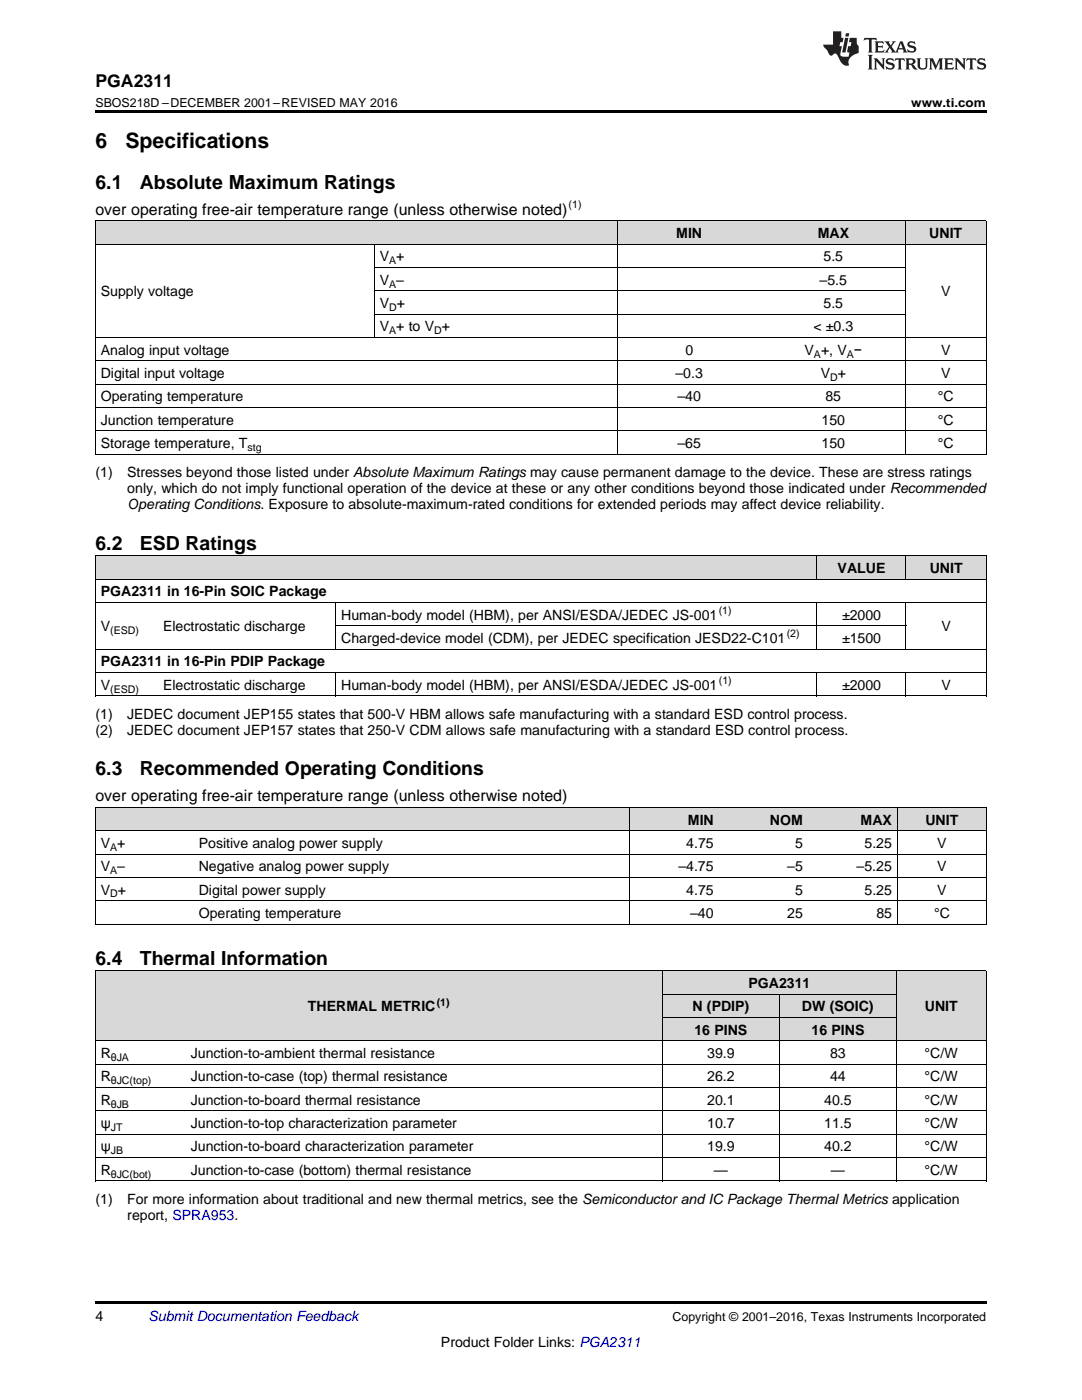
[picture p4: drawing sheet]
<svg xmlns="http://www.w3.org/2000/svg" width="216mm" height="279mm" viewBox="0 0 216 279" stroke-linecap="round" stroke-linejoin="round" font-family="sans-serif">
<defs><g id="words">
<g font-size="4.2">
<text x="19" y="29.6">6</text>
<text x="25" y="29.6">Specifications</text>
</g>
<g font-size="3.9">
<text x="19" y="37.7">6.1</text>
<text x="27.9" y="37.7">Absolute Maximum Ratings</text>
<text x="19" y="109.7">6.2</text>
<text x="27.9" y="109.7">ESD Ratings</text>
<text x="19" y="154.8">6.3</text>
<text x="27.9" y="154.8">Recommended Operating Conditions</text>
<text x="19" y="192.5">6.4</text>
<text x="27.9" y="192.5">Thermal Information</text>
</g>
<text font-size="3.5" x="19" y="17.3">PGA2311</text>
<g font-size="3.2">
<text x="19" y="42.9">over operating free-air temperature range (unless otherwise noted)</text>
<text x="19" y="159.9">over operating free-air temperature range (unless otherwise noted)</text>
</g>
<g font-size="2.8">
<text x="134.9" y="47.5">MIN</text>
<text x="163.2" y="47.5">MAX</text>
<text x="185.4" y="47.5">UNIT</text>
<text x="75.8" y="52.2">V +</text>
<text x="164.3" y="52.2">5.5</text>
<text x="20.1" y="59.2">Supply voltage</text>
<text x="75.8" y="56.8">V –</text>
<text x="163.5" y="56.8">–5.5</text>
<text x="187.8" y="59.2">V</text>
<text x="75.8" y="61.5">V +</text>
<text x="164.3" y="61.5">5.5</text>
<text x="20.1" y="70.8">Analog input voltage</text>
<text x="75.8" y="66.1">V + to V +</text>
<text x="136.8" y="70.8">0</text>
<text x="160.5" y="70.8">V +, V −</text>
<text x="162.3" y="66.1">&lt; ±0.3</text>
<text x="187.8" y="70.8">V</text>
<text x="20.1" y="75.5">Digital input voltage</text>
<text x="134.8" y="75.5">–0.3</text>
<text x="163.8" y="75.5">V +</text>
<text x="187.8" y="75.5">V</text>
<text x="20.1" y="80.1">Operating temperature</text>
<text x="135.2" y="80.1">–40</text>
<text x="164.7" y="80.1">85</text>
<text x="187.1" y="80.1">°C</text>
<text x="20.1" y="84.8">Junction temperature</text>
<text x="20.1" y="89.4">Storage temperature, T</text>
<text x="135.2" y="89.4">–65</text>
<text x="163.9" y="84.8">150</text>
<text x="163.9" y="89.4">150</text>
<text x="187.1" y="84.8">°C</text>
<text x="187.1" y="89.4">°C</text>
<text x="19" y="95.3">(1)</text>
<text x="25.4" y="95.3">Stresses beyond those listed under Absolute Maximum Ratings may cause permanent damage to the device. These are stress ratings</text>
<text x="25.4" y="98.5">only, which do not imply functional operation of the device at these or any other conditions beyond those indicated under Recommended</text>
<text x="25.4" y="101.6">Operating Conditions. Exposure to absolute-maximum-rated conditions for extended periods may affect device reliability.</text>
<text x="20.1" y="119">PGA2311 in 16-Pin SOIC Package</text>
<text x="167.1" y="114.4">VALUE</text>
<text x="185.5" y="114.4">UNIT</text>
<text x="68.1" y="123.7">Human-body model (HBM), per ANSI/ESDA/JEDEC JS-001</text>
<text x="168" y="123.7">±2000</text>
<text x="20.1" y="126">V</text>
<text x="32.5" y="126">Electrostatic discharge</text>
<text x="68.1" y="128.3">Charged-device model (CDM), per JEDEC specification JESD22-C101</text>
<text x="168" y="128.3">±1500</text>
<text x="187.9" y="126">V</text>
<text x="20.1" y="133">PGA2311 in 16-Pin PDIP Package</text>
<text x="20.1" y="137.7">V</text>
<text x="32.5" y="137.7">Electrostatic discharge</text>
<text x="68.1" y="137.7">Human-body model (HBM), per ANSI/ESDA/JEDEC JS-001</text>
<text x="168" y="137.7">±2000</text>
<text x="187.9" y="137.7">V</text>
<text x="19" y="143.5">(1)</text>
<text x="25.4" y="143.5">JEDEC document JEP155 states that 500-V HBM allows safe manufacturing with a standard ESD control process.</text>
<text x="19" y="146.7">(2)</text>
<text x="25.4" y="146.7">JEDEC document JEP157 states that 250-V CDM allows safe manufacturing with a standard ESD control process.</text>
<text x="137.3" y="164.6">MIN</text>
<text x="153.6" y="164.6">NOM</text>
<text x="171.7" y="164.6">MAX</text>
<text x="184.6" y="164.6">UNIT</text>
<text x="20.1" y="169.2">V +</text>
<text x="20.1" y="173.9">V –</text>
<text x="39.7" y="169.2">Positive analog power supply</text>
<text x="39.7" y="173.9">Negative analog power supply</text>
<text x="135.4" y="173.9">–4.75</text>
<text x="136.9" y="169.2">4.75</text>
<text x="157.1" y="173.9">–5</text>
<text x="158.6" y="169.2">5</text>
<text x="170.9" y="173.9">–5.25</text>
<text x="172.5" y="169.2">5.25</text>
<text x="187" y="169.2">V</text>
<text x="187" y="173.9">V</text>
<text x="20.1" y="178.5">V +</text>
<text x="39.7" y="178.5">Digital power supply</text>
<text x="136.9" y="178.5">4.75</text>
<text x="158.6" y="178.5">5</text>
<text x="172.5" y="178.5">5.25</text>
<text x="187" y="178.5">V</text>
<text x="39.7" y="183.2">Operating temperature</text>
<text x="137.7" y="183.2">–40</text>
<text x="157.1" y="183.2">25</text>
<text x="174.9" y="183.2">85</text>
<text x="186.4" y="183.2">°C</text>
<text x="149.3" y="197.2">PGA2311</text>
<text x="61.5" y="201.9">THERMAL METRIC</text>
<text x="138.2" y="201.9">N (PDIP)</text>
<text x="160" y="201.9">DW (SOIC)</text>
<text x="184.5" y="201.9">UNIT</text>
<text x="138.6" y="206.5">16 PINS</text>
<text x="161.9" y="206.5">16 PINS</text>
<text x="20.1" y="211.2">R</text>
<text x="20.1" y="215.8">R</text>
<text x="38.1" y="211.2">Junction-to-ambient thermal resistance</text>
<text x="38.1" y="215.8">Junction-to-case (top) thermal resistance</text>
<text x="141.1" y="211.2">39.9</text>
<text x="141.1" y="215.8">26.2</text>
<text x="165.6" y="211.2">83</text>
<text x="165.6" y="215.8">44</text>
<text x="184.5" y="211.2">°C/W</text>
<text x="184.5" y="215.8">°C/W</text>
<text x="20.1" y="220.5">R</text>
<text x="38.1" y="220.5">Junction-to-board thermal resistance</text>
<text x="141.1" y="220.5">20.1</text>
<text x="164.5" y="220.5">40.5</text>
<text x="184.5" y="220.5">°C/W</text>
<text x="20.1" y="225.1">ψ</text>
<text x="38.1" y="225.1">Junction-to-top characterization parameter</text>
<text x="141.1" y="225.1">10.7</text>
<text x="164.5" y="225.1">11.5</text>
<text x="184.5" y="225.1">°C/W</text>
<text x="20.1" y="229.8">ψ</text>
<text x="38.1" y="229.8">Junction-to-board characterization parameter</text>
<text x="141.1" y="229.8">19.9</text>
<text x="164.5" y="229.8">40.2</text>
<text x="184.5" y="229.8">°C/W</text>
<text x="20.1" y="234.5">R</text>
<text x="38.1" y="234.5">Junction-to-case (bottom) thermal resistance</text>
<text x="142.4" y="234.5">—</text>
<text x="165.8" y="234.5">—</text>
<text x="184.5" y="234.5">°C/W</text>
<text x="19" y="240.3">(1)</text>
<text x="25.4" y="240.3">For more information about traditional and new thermal metrics, see the Semiconductor and IC Package Thermal Metrics application</text>
<text x="25.4" y="243.5">report, SPRA953.</text>
<text x="19" y="263.6">4</text>
<text x="88" y="268.9">Product Folder Links: PGA2311</text>
</g>
<text font-size="2.8" fill="#0000c8" x="29.6" y="263.6">Submit Documentation Feedback</text>
<g font-size="2.5">
<text x="19" y="21.4">SBOS218D –DECEMBER 2001–REVISED MAY 2016</text>
<text x="181.8" y="21.4">www.ti.com</text>
<text x="134.2" y="263.6">Copyright © 2001–2016, Texas Instruments Incorporated</text>
</g>
<g font-size="2.1">
<text x="113.5" y="41.6">(1)</text>
<text x="77.6" y="52.7">A</text>
<text x="77.6" y="57.4">A</text>
<text x="77.6" y="62.1">D</text>
<text x="77.6" y="66.7">A</text>
<text x="86.6" y="66.7">D</text>
<text x="162.4" y="71.4">A</text>
<text x="169" y="71.4">A</text>
<text x="165.6" y="76">D</text>
<text x="49.4" y="90">stg</text>
<text x="143.4" y="122.6">(1)</text>
<text x="22" y="126.6">(ESD)</text>
<text x="157" y="127.2">(2)</text>
<text x="143.4" y="136.5">(1)</text>
<text x="22" y="138.2">(ESD)</text>
<text x="22" y="169.8">A</text>
<text x="22" y="174.4">A</text>
<text x="22" y="179.1">D</text>
<text x="87.1" y="200.7">(1)</text>
<text x="22.1" y="211.7">θJA</text>
<text x="22.1" y="216.4">θJC(top)</text>
<text x="22.1" y="221.1">θJB</text>
<text x="22.1" y="225.7">JT</text>
<text x="22.1" y="230.4">JB</text>
<text x="22.1" y="235">θJC(bot)</text>
</g>
</g></defs>
<g fill="#d8d8d8">
<path d="M19 193.8h18v14h-18z"/>
<path d="M37 193.8h95.2v14h-95.2z"/>
<path d="M178.9 193.8h17.9v14h-17.9z"/>
<path d="M132.2 203.1h23.3v4.7h-23.3z"/>
<path d="M155.5 203.1h23.4v4.7h-23.4z"/>
<path d="M132.2 198.5h23.3v4.6h-23.3z"/>
<path d="M155.5 198.5h23.4v4.6h-23.4z"/>
<path d="M132.2 193.8h23.3v4.7h-23.3z"/>
<path d="M155.5 193.8h23.4v4.7h-23.4z"/>
<path d="M19 161.2h19.6v4.6h-19.6z"/>
<path d="M38.6 161.2h87.1v4.6h-87.1z"/>
<path d="M125.7 161.2h17.8v4.6h-17.8z"/>
<path d="M143.5 161.2h17.8v4.6h-17.8z"/>
<path d="M161.3 161.2h17.8v4.6h-17.8z"/>
<path d="M179.1 161.2h17.7v4.6h-17.7z"/>
<path d="M19 111h12.5v4.6h-12.5z"/>
<path d="M31.5 111h35.5v4.6h-35.5z"/>
<path d="M67 111h96.1v4.6h-96.1z"/>
<path d="M163.1 111h17.7v4.6h-17.7z"/>
<path d="M180.8 111h16v4.6h-16z"/>
<path d="M19 44.1h55.7v4.7h-55.7z"/>
<path d="M74.7 44.1h48.5v4.7h-48.5z"/>
<path d="M123.2 44.1h28.7v4.7h-28.7z"/>
<path d="M151.9 44.1h28.8v4.7h-28.8z"/>
<path d="M180.7 44.1h16.1v4.7h-16.1z"/>
</g>
<g fill="#000">
<path d="M19 22h177.8v.5h-177.8zM19 138.9h.2zM66.9 138.9h.1zM162.9 138.9h.2zM180.7 138.9h.1zM196.7 138.9h.1zM19 184.4l.2 .1zM125.6 184.4l.1 .1zM179 184.4l.1 .1zM196.7 184.4l.1 .1zM19 235.7h.2zM132.1 235.7h.1z"/>
<path d="M155.4 235.7h.1zM178.8 235.7h.1zM196.7 235.7h.1zM19 259.7h177.8v.5h-177.8z"/>
</g>
<g fill="none" stroke="#000" stroke-width=".2">
<path d="M19 48.7h177.8M19 44.1h177.8M19.1 44.1v46.6M74.7 48.8v18.6M74.7 58h106M74.7 53.4h106M123.1 44.1v46.6M180.6 44.1v46.6M196.8 44.1v46.6M19 76.7h177.8M19 72h177.8M19 67.4h177.8"/>
<path d="M74.7 62.7h106M19 90.6h177.8M19 86h177.8M19 81.3h177.8M19 110.9h177.8v28M19 115.6h177.8M19.1 110.9v28M163 110.9v4.7M180.8 110.9v4.7M19 138.9h177.8M19 134.2h177.8M19 129.6h177.8"/>
<path d="M19 120.2h177.8M67 120.3v9.3M67 134.2v4.7M67 124.9h113.8M163 120.3v9.3M163 134.2v4.7M180.8 120.3v9.3M180.8 134.2v4.7M19 179.8h177.8M19 175.1h177.8M19 170.4h177.8M19 165.8h177.8"/>
<path d="M19 161.1h177.8M19.1 161.1v23.4M125.7 161.1v23.4M179 161.1v23.4M196.8 161.1v23.4M19 193.8h177.8M19 184.4h177.8M19.1 193.8v41.9M132.1 193.8v41.9M132.2 198.4h46.7M155.5 198.4v37.3M178.8 193.8v41.9"/>
<path d="M196.8 193.8v41.9M19 217h177.8M19 212.4h177.8M19 207.7h177.8M132.2 203.1h46.7M19 235.7h177.8M19 231h177.8M19 226.4h177.8M19 221.7h177.8"/>
</g>
<g fill="#231f20">
<path d="M172.5 7.6l-.1 .5 .4-.2h.6v.1v2.1l-.2 .4h.9l-.2-.4v-2.1l.1-.1h.5l.5 .2-.2-.5zM174.5 8.3l.2 .3v1.5l-.2 .4h1.8l.2-.6a1.04 1.04 0 0 1-1.3 .2v-.7h.6l.3 .2v-.6l-.3 .2h-.6v-.6l.8-.1 .4 .3-.2-.5zM176.5 8.3l.9 1.1-.9 1.1h.8l-.2-.2 .4-.7 .5 .7-.2 .2h1.5l-.2-.2 .2-.4h.9l.1 .4-.2 .2h1l-.3-.3-.7-1.9h-.5l-.9 2-.8-1 .9-1h-.8l.1 .3-.4 .5-.3-.6 .1-.2zM179.7 8.6l.4 1h-.7zM181.3 8.4a.63 .63 0 0 0-.2 .7 .63 .63 0 0 0 .6 .4l.6 .2 .1 .2a.75 .75 0 0 1-.7 .4 .75 .75 0 0 1-.6-.5l.1 .7 .1-.1a1.11 1.11 0 0 0 1.5-.6 1.13 1.13 0 0 0-1.2-.8l-.1-.4a1.04 1.04 0 0 1 1.2 .2l-.2-.5-.2 .1-.4-.2zM173.2 10.9l.2 .4v2.2l-.2 .4h1l-.3-.4v-2.2l.3-.4zM174.3 11.6l.3 .4v1.5l-.3 .4h.8l-.2-.4v-1.3l1.5 1.7v-1.9l.2-.4h-.7l.2 .4v.9l-1.1-1.3zM177 11.8a.62 .62 0 0 0-.2 .7 .62 .62 0 0 0 .6 .4l.6 .1 .1 .3a.76 .76 0 0 1-.7 .3 .76 .76 0 0 1-.7-.4l.2 .7 .1-.1a1.11 1.11 0 0 0 1.5-.6 1.13 1.13 0 0 0-1.2-.8l-.1-.4a1.04 1.04 0 0 1 1.2 .2l-.2-.6-.2 .1-.5-.1zM178.7 11.6l-.2 .6a.61 .61 0 0 1 .8-.3v1.6l-.2 .4h.9l-.2-.4v-1.6a.63 .63 0 0 1 .7 .3l-.1-.6zM180.6 11.6l.3 .4v1.5l-.3 .4h1l-.2-.2-.1-.8 .6 .2a.76 .76 0 0 0 1.2 .7l-1-1a.58 .58 0 0 0 .6-.5 .58 .58 0 0 0-.5-.6zM181.4 11.9h.1a.45 .45 0 0 1 .5 .1 .45 .45 0 0 1 .1 .5l-.8 .2zM182.9 11.6l.2 .2a2.17 2.17 0 0 0 .3 1.9 .99 .99 0 0 0 1.6-.6v-1.1l.2-.4h-.7l.2 .2a1.92 1.92 0 0 1-.2 1.8 .6 .6 0 0 1-.9-.5v-1.1l.2-.4zM185.4 11.6l.2 .4v1.5l-.2 .4h.7l-.2-.4v-1.4l.8 1.8 .8-1.8v1.4l-.2 .4h.9l-.2-.4v-1.5l.2-.4h-.8l-.6 1.5-.6-1.5zM188.4 11.6l.2 .4v1.5l-.2 .4h1.8l.1-.6a1.04 1.04 0 0 1-1.2 .1v-.6h.5l.4 .2v-.6l-.4 .2h-.5v-.7h.8l.3 .3-.1-.6zM190.5 11.6l.2 .4v1.5l-.2 .4h.7l-.2-.4v-1.3l1.5 1.7v-1.9l.2-.4h-.7l.2 .4v.9l-1.1-1.3zM192.9 11.6l-.1 .6a.61 .61 0 0 1 .7-.3l.1 1.6-.3 .4h1l-.3-.4 .1-1.6a.63 .63 0 0 1 .7 .3l-.1-.6zM195.2 11.8a.62 .62 0 0 0-.2 .7 .62 .62 0 0 0 .6 .4l.6 .1 .1 .3a.76 .76 0 0 1-.7 .3 .76 .76 0 0 1-.6-.4l.1 .7 .1-.1a1.11 1.11 0 0 0 1.6-.6 1.13 1.13 0 0 0-1.3-.8l-.1-.4a1.04 1.04 0 0 1 1.2 .2l-.1-.6-.2 .1-.5-.1z"/>
<path d="M166.2 6.3v2.6h-1.9v.4l.8 .9a.91 .91 0 0 0 1 .8 .56 .56 0 0 1 .5-.3 .56 .56 0 0 1 .5 .3l.4 .8a1.53 1.53 0 0 0 1.9 1.2 1.54 1.54 0 0 1 1-2.1l.9-.3v-1.4a1.52 1.52 0 0 1-.4-1.6h-1.3l-.2 .8h.5l-.2 .8h-.5l-.1 1v.2l.4 .1-.2 .8a1.93 1.93 0 0 1-1.6-.3l.3-1.8h-.5l.2-.8h.4l.2-.8h-.4v-1.3zM168.6 7.6l-.6 2.9h.7l.6-2.9zM168.8 6.6l-.1 .7h.6l.2-.7z"/>
</g>
<use href="#words"/>
</svg>
